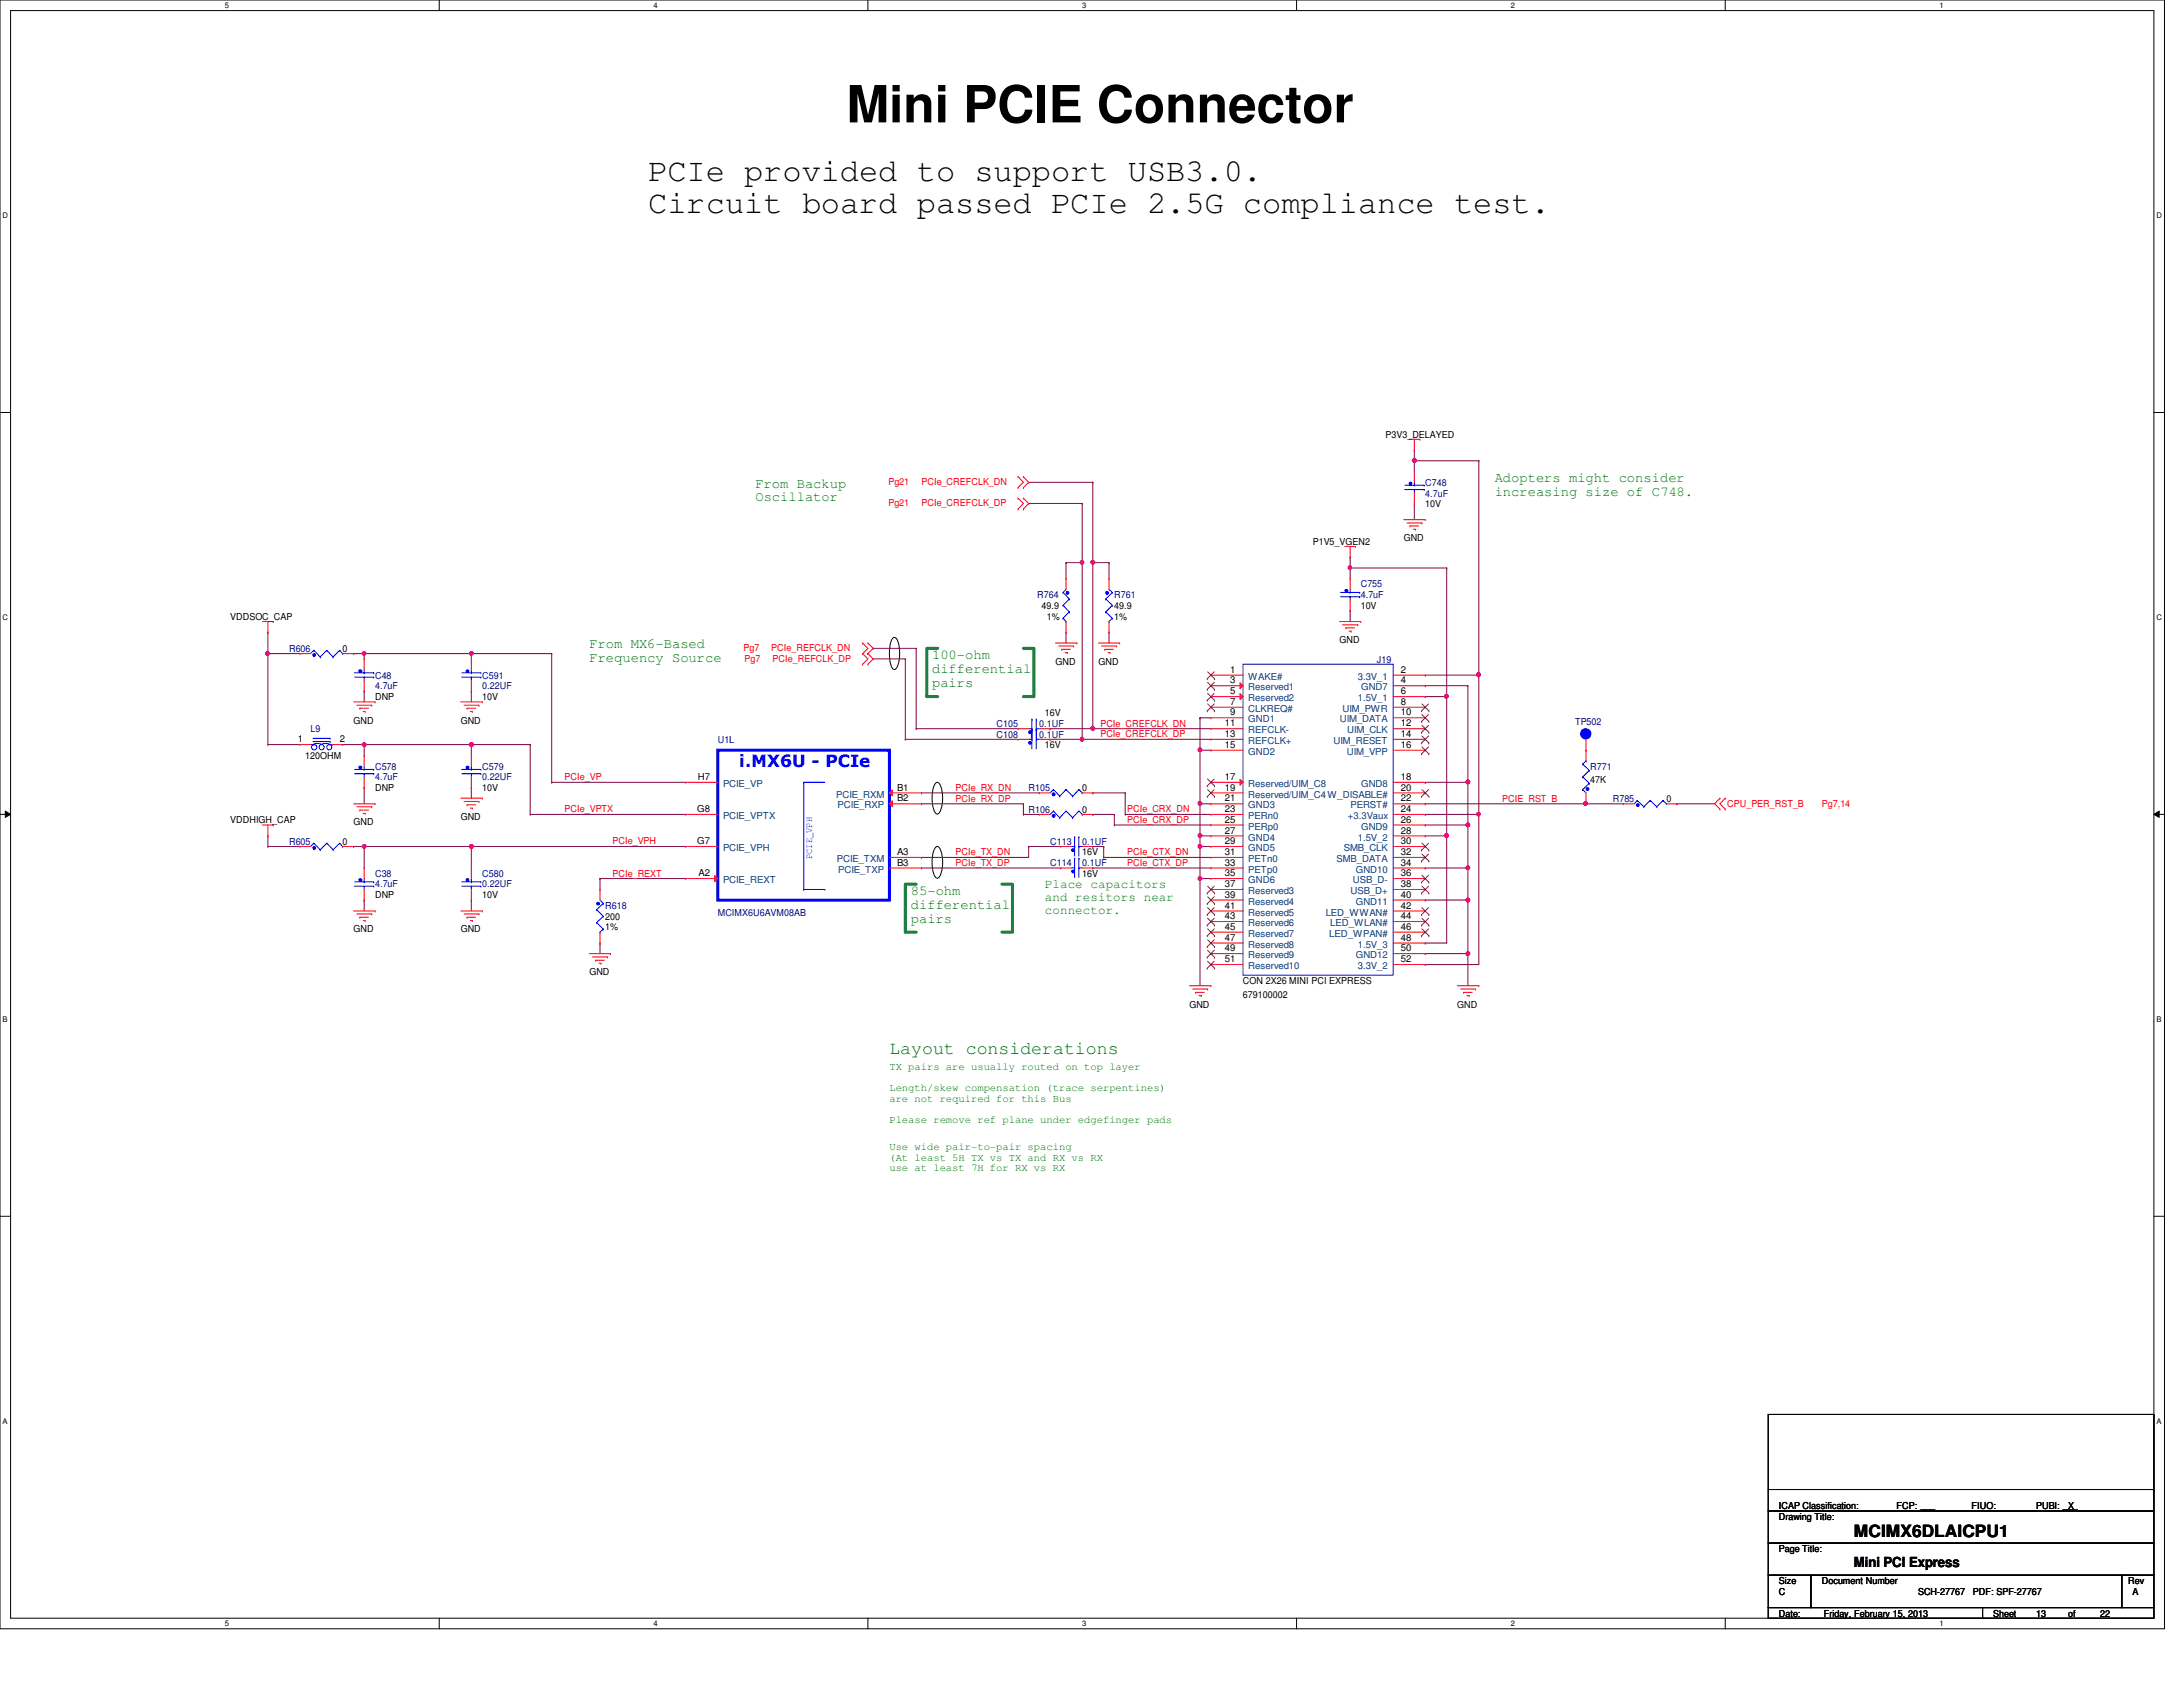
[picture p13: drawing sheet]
<svg xmlns="http://www.w3.org/2000/svg" width="279mm" height="216mm" viewBox="0 0 279 216" stroke-linecap="round" stroke-linejoin="round" font-family="sans-serif">
<defs><g id="words">
<text font-size="6.6" x="108.3" y="15.7">Mini PCIE Connector</text>
<g font-size="4.1">
<text x="83" y="23.2">PCIe provided to support USB3.0.</text>
<text x="83" y="27.3">Circuit board passed PCIe 2.5G compliance test.</text>
</g>
<text font-size="2.3" fill="#008000" x="113.8" y="134.9">Layout considerations</text>
<text font-size="2.2" fill="#00f" x="94.6" y="98.2">i.MX6U - PCIe</text>
<text font-size="2.2" x="237.3" y="196.8">MCIMX6DLAICPU1</text>
<g font-size="1.8" fill="#008000">
<text x="96.7" y="62.4">From Backup</text>
<text x="96.7" y="64.2">Oscillator</text>
<text x="191.3" y="61.7">Adopters might consider</text>
<text x="191.3" y="63.5">increasing size of C748.</text>
<text x="75.4" y="83">From MX6-Based</text>
<text x="75.4" y="84.8">Frequency Source</text>
<text x="119.3" y="84.4">100-ohm</text>
<text x="119.3" y="86.1">differential</text>
<text x="119.3" y="87.9">pairs</text>
<text x="116.6" y="114.6">85-ohm</text>
<text x="116.6" y="116.3">differential</text>
<text x="116.6" y="118.1">pairs</text>
</g>
<text font-size="1.8" x="237.3" y="200.5">Mini PCI Express</text>
<g font-size="1.6" fill="#008000">
<text x="133.7" y="113.7">Place capacitors</text>
<text x="133.7" y="115.3">and resitors near</text>
<text x="133.7" y="116.9">connector.</text>
</g>
<g font-size="1.4" fill="#008000">
<text x="113.8" y="136.9">TX pairs are usually routed on top layer</text>
<text x="113.8" y="139.7">Length/skew compensation (trace serpentines)</text>
<text x="113.8" y="141">are not required for this Bus</text>
<text x="113.8" y="143.8">Please remove ref plane under edgefinger pads</text>
<text x="113.8" y="147.2">Use wide pair-to-pair spacing</text>
<text x="113.8" y="148.5">(At least 5H TX vs TX and RX vs RX</text>
<text x="113.8" y="149.9">use at least 7H for RX vs RX</text>
</g>
<g font-size="1.2">
<text x="177.3" y="56">P3V3_DELAYED</text>
<text x="182.4" y="64.9">10V</text>
<text x="168" y="69.7">P1V5_VGEN2</text>
<text x="179.7" y="69.3">GND</text>
<text x="133.3" y="77.9">49.9</text>
<text x="142.6" y="77.9">49.9</text>
<text x="174.2" y="77.9">10V</text>
<text x="29.5" y="79.3">VDDSOC_CAP</text>
<text x="43.9" y="83.4">0</text>
<text x="134" y="79.3">1%</text>
<text x="142.6" y="79.3">1%</text>
<text x="171.4" y="82.3">GND</text>
<text x="48" y="89.6">DNP</text>
<text x="61.7" y="89.6">10V</text>
<text x="135.1" y="85">GND</text>
<text x="140.6" y="85">GND</text>
<text x="157.4" y="86.1">1</text>
<text x="157.4" y="87.5">3</text>
<text x="157.4" y="88.9">5</text>
<text x="179.3" y="86.1">2</text>
<text x="179.3" y="87.5">4</text>
<text x="179.3" y="88.9">6</text>
<text x="38.1" y="95">1</text>
<text x="43.5" y="95">2</text>
<text x="45.3" y="92.6">GND</text>
<text x="59" y="92.6">GND</text>
<text x="133.7" y="95.8">16V</text>
<text x="133.7" y="91.7">16V</text>
<text x="156.8" y="93">11</text>
<text x="156.8" y="94.3">13</text>
<text x="156.8" y="95.7">15</text>
<text x="157.4" y="90.2">7</text>
<text x="157.4" y="91.6">9</text>
<text x="179.3" y="90.2">8</text>
<text x="179.3" y="91.6">10</text>
<text x="179.3" y="93">12</text>
<text x="179.3" y="94.3">14</text>
<text x="179.3" y="95.7">16</text>
<text x="39.1" y="97.2">120OHM</text>
<text x="48" y="101.3">DNP</text>
<text x="61.7" y="101.3">10V</text>
<text x="89.3" y="99.8">H7</text>
<text x="114.8" y="101.2">B1</text>
<text x="138.5" y="101.3">0</text>
<text x="156.8" y="99.8">17</text>
<text x="156.8" y="101.2">19</text>
<text x="179.3" y="99.8">18</text>
<text x="179.3" y="101.2">20</text>
<text x="203.5" y="100.2">47K</text>
<text x="29.5" y="105.4">VDDHIGH_CAP</text>
<text x="45.3" y="105.6">GND</text>
<text x="59" y="104.9">GND</text>
<text x="89.2" y="103.9">G8</text>
<text x="114.8" y="102.6">B2</text>
<text x="138.5" y="104">0</text>
<text x="156.8" y="102.6">21</text>
<text x="156.8" y="103.9">23</text>
<text x="156.8" y="105.3">25</text>
<text x="156.8" y="106.7">27</text>
<text x="179.3" y="102.6">22</text>
<text x="179.3" y="103.9">24</text>
<text x="179.3" y="105.3">26</text>
<text x="179.3" y="106.7">28</text>
<text x="213.3" y="102.6">0</text>
<text x="43.9" y="108.1">0</text>
<text x="89.2" y="108">G7</text>
<text x="89.4" y="112.1">A2</text>
<text x="114.8" y="110.8">B3</text>
<text x="114.8" y="109.4">A3</text>
<text x="138.5" y="109.5">16V</text>
<text x="138.5" y="112.2">16V</text>
<text x="156.8" y="108">29</text>
<text x="156.8" y="109.4">31</text>
<text x="156.8" y="110.8">33</text>
<text x="156.8" y="112.1">35</text>
<text x="156.8" y="113.5">37</text>
<text x="179.3" y="108">30</text>
<text x="179.3" y="109.4">32</text>
<text x="179.3" y="110.8">34</text>
<text x="179.3" y="112.1">36</text>
<text x="179.3" y="113.5">38</text>
<text x="45.3" y="119.3">GND</text>
<text x="48" y="115">DNP</text>
<text x="59" y="119.3">GND</text>
<text x="61.7" y="115">10V</text>
<text x="77.5" y="117.7">200</text>
<text x="77.5" y="119.1">1%</text>
<text x="156.8" y="114.9">39</text>
<text x="156.8" y="116.3">41</text>
<text x="156.8" y="117.6">43</text>
<text x="156.8" y="119">45</text>
<text x="179.3" y="114.9">40</text>
<text x="179.3" y="116.3">42</text>
<text x="179.3" y="117.6">44</text>
<text x="179.3" y="119">46</text>
<text x="75.4" y="124.8">GND</text>
<text x="156.8" y="120.4">47</text>
<text x="156.8" y="121.8">49</text>
<text x="156.8" y="123.1">51</text>
<text x="159.1" y="125.9">CON 2X26 MINI PCI EXPRESS</text>
<text x="179.3" y="120.4">48</text>
<text x="179.3" y="121.8">50</text>
<text x="179.3" y="123.1">52</text>
<text x="152.2" y="128.9">GND</text>
<text x="159.1" y="127.7">679100002</text>
<text x="186.5" y="128.9">GND</text>
<text x="227.7" y="194.5">Drawing Title:</text>
<text x="227.7" y="193.2">ICAP Classification:</text>
<text x="242.7" y="193.2">FCP: ___</text>
<text x="252.3" y="193.2">FIUO:</text>
<text x="260.6" y="193.2">PUBI: ___</text>
<text x="264.7" y="193.2">X</text>
<text x="227.7" y="202.7">Size</text>
<text x="227.7" y="198.6">Page Title:</text>
<text x="233.2" y="202.7">Document Number</text>
<text x="272.4" y="202.7">Rev</text>
<text x="227.7" y="206.9">Date:</text>
<text x="227.7" y="204.1">C</text>
<text x="233.4" y="206.9">Friday, February 15, 2013</text>
<text x="245.5" y="204.1">SCH-27767</text>
<text x="252.5" y="204.1">PDF: SPF-27767</text>
<text x="255.1" y="206.9">Sheet</text>
<text x="260.6" y="206.9">13</text>
<text x="264.7" y="206.9">of</text>
<text x="268.8" y="206.9">22</text>
<text x="272.9" y="204.1">A</text>
</g>
<g font-size="1.2" fill="#f00">
<text x="113.7" y="64.8">Pg21</text>
<text x="113.7" y="62">Pg21</text>
<text x="117.9" y="64.8">PCIe_CREFCLK_DP</text>
<text x="117.9" y="62">PCIe_CREFCLK_DN</text>
<text x="95.2" y="83.3">Pg7</text>
<text x="98.7" y="83.3">PCIe_REFCLK_DN</text>
<text x="95.3" y="84.7">Pg7</text>
<text x="98.9" y="84.7">PCIe_REFCLK_DP</text>
<text x="140.8" y="94.4">PCIe_CREFCLK_DP</text>
<text x="140.8" y="93">PCIe_CREFCLK_DN</text>
<text x="72.3" y="99.9">PCIe_VP</text>
<text x="122.3" y="101.2">PCIe_RX_DN</text>
<text x="72.3" y="104">PCIe_VPTX</text>
<text x="122.3" y="102.6">PCIe_RX_DP</text>
<text x="144.3" y="104">PCIe_CRX_DN</text>
<text x="144.3" y="105.3">PCIe_CRX_DP</text>
<text x="192.3" y="102.6">PCIE_RST_B</text>
<text x="221.1" y="103.3">CPU_PER_RST_B</text>
<text x="233.2" y="103.3">Pg7,14</text>
<text x="78.4" y="112.2">PCIe_REXT</text>
<text x="78.4" y="108.1">PCIe_VPH</text>
<text x="122.3" y="109.5">PCIe_TX_DN</text>
<text x="122.3" y="110.8">PCIe_TX_DP</text>
<text x="144.3" y="109.5">PCIe_CTX_DN</text>
<text x="144.3" y="110.8">PCIe_CTX_DP</text>
</g>
<g font-size="1.2" fill="#000080">
<text x="182.4" y="62.1">C748</text>
<text x="182.4" y="63.5">4.7uF</text>
<text x="132.8" y="76.6">R764</text>
<text x="142.6" y="76.6">R761</text>
<text x="174.2" y="75.2">C755</text>
<text x="174.2" y="76.6">4.7uF</text>
<text x="37" y="83.4">R606</text>
<text x="48" y="86.9">C48</text>
<text x="48" y="88.2">4.7uF</text>
<text x="61.7" y="86.9">C591</text>
<text x="61.7" y="88.2">0.22UF</text>
<text x="176.2" y="84.8">J19</text>
<text x="39.8" y="93.7">L9</text>
<text x="91.9" y="95.1">U1L</text>
<text x="127.6" y="94.4">C108</text>
<text x="127.6" y="93">C105</text>
<text x="133" y="94.4">0.1UF</text>
<text x="133" y="93">0.1UF</text>
<text x="201.6" y="92.8">TP502</text>
<text x="48" y="98.5">C578</text>
<text x="48" y="99.9">4.7uF</text>
<text x="61.7" y="98.5">C579</text>
<text x="61.7" y="99.9">0.22UF</text>
<text x="131.7" y="101.3">R105</text>
<text x="203.5" y="98.5">R771</text>
<text x="131.7" y="104">R106</text>
<text x="206.4" y="102.6">R785</text>
<text x="37" y="108.1">R605</text>
<text x="48" y="112.2">C38</text>
<text x="48" y="113.6">4.7uF</text>
<text x="61.7" y="112.2">C580</text>
<text x="61.7" y="113.6">0.22UF</text>
<text x="134.4" y="108.1">C113</text>
<text x="134.4" y="110.9">C114</text>
<text x="138.5" y="108.1">0.1UF</text>
<text x="138.5" y="110.9">0.1UF</text>
<text x="77.5" y="116.3">R618</text>
<text x="91.9" y="117.2">MCIMX6U6AVM08AB</text>
</g>
<g font-size="1.2" fill="#004080">
<text x="159.8" y="87">WAKE#</text>
<text x="159.8" y="88.3">Reserved1</text>
<text x="159.8" y="89.7">Reserved2</text>
<text x="173.8" y="87">3.3V_1</text>
<text x="173.8" y="89.7">1.5V_1</text>
<text x="174.2" y="88.3">GND7</text>
<text x="159.8" y="91.1">CLKREQ#</text>
<text x="159.8" y="92.5">GND1</text>
<text x="159.8" y="93.9">REFCLK-</text>
<text x="159.8" y="95.2">REFCLK+</text>
<text x="170.7" y="95.2">UIM_RESET</text>
<text x="171.5" y="92.5">UIM_DATA</text>
<text x="171.8" y="91.1">UIM_PWR</text>
<text x="172.4" y="93.9">UIM_CLK</text>
<text x="92.5" y="100.7">PCIE_VP</text>
<text x="159.8" y="96.6">GND2</text>
<text x="159.8" y="100.7">Reserved/UIM_C8</text>
<text x="172.4" y="96.6">UIM_VPP</text>
<text x="174.2" y="100.7">GND8</text>
<text x="92.5" y="104.8">PCIE_VPTX</text>
<text x="107" y="102.1">PCIE_RXM</text>
<text x="107.2" y="103.5">PCIE_RXP</text>
<text x="159.8" y="102.1">Reserved/UIM_C4W_DISABLE#</text>
<text x="159.8" y="103.5">GND3</text>
<text x="159.8" y="104.8">PERn0</text>
<text x="159.8" y="106.2">PERp0</text>
<text x="159.8" y="107.6">GND4</text>
<text x="172.5" y="104.8">+3.3Vaux</text>
<text x="172.8" y="103.5">PERST#</text>
<text x="173.8" y="107.6">1.5V_2</text>
<text x="174.2" y="106.2">GND9</text>
<text x="92.5" y="108.9">PCIE_VPH</text>
<text x="92.5" y="113">PCIE_REXT</text>
<text x="107.1" y="110.3">PCIE_TXM</text>
<text x="107.3" y="111.7">PCIE_TXP</text>
<text x="159.8" y="108.9">GND5</text>
<text x="159.8" y="110.3">PETn0</text>
<text x="159.8" y="111.7">PETp0</text>
<text x="159.8" y="113">GND6</text>
<text x="171.1" y="110.3">SMB_DATA</text>
<text x="172" y="108.9">SMB_CLK</text>
<text x="173.1" y="113">USB_D-</text>
<text x="173.5" y="111.7">GND10</text>
<text x="159.8" y="114.4">Reserved3</text>
<text x="159.8" y="115.8">Reserved4</text>
<text x="159.8" y="117.2">Reserved5</text>
<text x="159.8" y="118.5">Reserved6</text>
<text x="159.8" y="119.9">Reserved7</text>
<text x="169.7" y="117.2">LED_WWAN#</text>
<text x="170.1" y="119.9">LED_WPAN#</text>
<text x="170.3" y="118.5">LED_WLAN#</text>
<text x="172.8" y="114.4">USB_D+</text>
<text x="173.5" y="115.8">GND11</text>
<text x="159.8" y="121.3">Reserved8</text>
<text x="159.8" y="122.6">Reserved9</text>
<text x="159.8" y="124">Reserved10</text>
<text x="173.5" y="122.6">GND12</text>
<text x="173.8" y="121.3">1.5V_3</text>
<text x="173.8" y="124">3.3V_2</text>
</g>
<text font-size="1.2" fill="#00f" x="103.9" y="110" transform="rotate(-90 103.9 110)">PCIE_VPH</text>
<g font-size="1">
<text x="28.8" y="1">5</text>
<text x="83.7" y="1">4</text>
<text x="138.5" y="1">3</text>
<text x="193.4" y="1">2</text>
<text x="248.2" y="1">1</text>
<text x=".3" y="27.9">D</text>
<text x="276" y="27.9">D</text>
<text x=".3" y="79.4">C</text>
<text x="276" y="79.4">C</text>
<text x=".3" y="130.8">B</text>
<text x="276" y="130.8">B</text>
<text x=".3" y="182.2">A</text>
<text x="276" y="182.2">A</text>
<text x="28.8" y="208.1">5</text>
<text x="83.7" y="208.1">4</text>
<text x="138.5" y="208.1">3</text>
<text x="193.4" y="208.1">2</text>
<text x="248.2" y="208.1">1</text>
</g>
</g></defs>
<path d="M0 0h277v208.4h-277zM1.4 1.4h274.3v205.7h-274.3z" fill="none" stroke="#000" stroke-width=".13"/>
<g fill="#fff">
<path d="M28.8 .1h.5v1.1h-.5z"/>
<path d="M28.8 207.2h.5v1.1h-.5z"/>
</g>
<path d="M56.2 0v1.4M56.2 207.1v1.3" fill="none" stroke="#000" stroke-width=".13"/>
<g fill="#fff">
<path d="M83.7 .1h.5v1.1h-.5z"/>
<path d="M83.7 207.2h.5v1.1h-.5z"/>
</g>
<path d="M111.1 0v1.4M111.1 207.1v1.3" fill="none" stroke="#000" stroke-width=".13"/>
<g fill="#fff">
<path d="M138.5 .1h.6v1.1h-.6z"/>
<path d="M138.5 207.2h.6v1.1h-.6z"/>
</g>
<path d="M165.9 0v1.4M165.9 207.1v1.3" fill="none" stroke="#000" stroke-width=".13"/>
<g fill="#fff">
<path d="M193.4 .1h.5v1.1h-.5z"/>
<path d="M193.4 207.2h.5v1.1h-.5z"/>
</g>
<path d="M220.8 0v1.4M220.8 207.1v1.3" fill="none" stroke="#000" stroke-width=".13"/>
<g fill="#fff">
<path d="M248.2 .1h.6v1.1h-.6z"/>
<path d="M248.2 207.2h.6v1.1h-.6z"/>
<path d="M.3 27.1h.8v1.1h-.8z"/>
<path d="M276 27.1h.7v1.1h-.7z"/>
<path d="M.3 78.5h.8v1.1h-.8z"/>
<path d="M276 78.5h.7v1.1h-.7z"/>
</g>
<path d="M0 52.8h1.4M275.7 52.8h1.3" fill="none" stroke="#000" stroke-width=".13"/>
<g fill="#fff">
<path d="M.3 129.9h.7v1.1h-.7z"/>
<path d="M276 129.9h.6v1.1h-.6z"/>
</g>
<path d="M0 104.2h1.4M.7 103.8l.7 .4-.7 .4zM275.7 104.2l.7-.4v.8zM275.7 104.2h1.3" fill="none" stroke="#000" stroke-width=".13"/>
<path d="M.7 103.8l.7 .4-.7 .4zM275.7 104.2l.7-.4v.8z" fill="#000"/>
<g fill="#fff">
<path d="M.3 181.4h.7v1.1h-.7z"/>
<path d="M276 181.4h.6v1.1h-.6z"/>
</g>
<path d="M114.3 81.7l.2-.1a1.41 1.41 0 0 1 .6 1.4 4.3 4.3 0 0 1-.4 2.6l-.2 .1a1.46 1.46 0 0 1-.6-1.4 4.5 4.5 0 0 1 .4-2.6zM119.8 108.4l.2-.1a1.5 1.5 0 0 1 .6 1.4 4.1 4.1 0 0 1-.4 2.6l-.2 .1a1.46 1.46 0 0 1-.7-1.4 4.1 4.1 0 0 1 .5-2.6zM119.8 100.2l.2-.1a1.5 1.5 0 0 1 .6 1.4 4.1 4.1 0 0 1-.4 2.6l-.2 .1a1.46 1.46 0 0 1-.7-1.4 4.1 4.1 0 0 1 .5-2.6zM0 155.7h1.4M275.7 155.7h1.3" fill="none" stroke="#000" stroke-width=".13"/>
<path d="M120 83h-1.4v6.2h1.4M131 83h1.3v6.2h-1.3M117.3 113.2h-1.4v6.1h1.4M128.2 113.2h1.4v6.1h-1.4" fill="none" stroke="#008000" stroke-width=".38"/>
<path d="M182.4 87.8h.1M182.4 87.8h5.5M187.9 87.8h.1M187.9 87.8v12.3M182.4 122h.1M182.4 122h5.5M187.9 122h.1M187.9 122v4.2" fill="none" stroke="#800040" stroke-width=".13"/>
<circle cx="187.9" cy="122" r=".26" fill="#f0f"/>
<circle cx="187.9" cy="122" r=".26" fill="none" stroke="#f0f" stroke-width=".13"/>
<path d="M182.4 115.2h.1M182.4 111.1h.1M182.4 111.1h5.5M187.9 111.1h.1M187.9 111.1v4.1h-5.5" fill="none" stroke="#800040" stroke-width=".13"/>
<circle cx="187.9" cy="111" r=".25" fill="#f0f"/>
<circle cx="187.9" cy="111" r=".25" fill="none" stroke="#f0f" stroke-width=".13"/>
<path d="M182.4 105.6h.1M182.4 105.6h5.5M187.9 105.6h.1M187.9 105.6v5.5" fill="none" stroke="#800040" stroke-width=".13"/>
<circle cx="187.9" cy="105.6" r=".26" fill="#f0f"/>
<circle cx="187.9" cy="105.6" r=".26" fill="none" stroke="#f0f" stroke-width=".13"/>
<path d="M182.4 100.1h.1M182.4 100.1h5.5M187.9 100.1h.1M187.9 100.1v5.5" fill="none" stroke="#800040" stroke-width=".13"/>
<circle cx="187.9" cy="100.1" r=".26" fill="#f0f"/>
<circle cx="187.9" cy="100.1" r=".26" fill="none" stroke="#f0f" stroke-width=".13"/>
<path d="M153.6 91.9h.1M153.6 96h.1M153.6 91.9h1.4M153.6 91.9v11M153.6 96h1.4" fill="none" stroke="#800040" stroke-width=".13"/>
<circle cx="153.6" cy="96" r=".26" fill="#f0f"/>
<circle cx="153.6" cy="96" r=".26" fill="none" stroke="#f0f" stroke-width=".13"/>
<path d="M153.6 102.9h.1M153.6 102.9h1.4M153.6 102.9v4.1" fill="none" stroke="#800040" stroke-width=".13"/>
<circle cx="153.6" cy="102.8" r=".26" fill="#f0f"/>
<circle cx="153.6" cy="102.8" r=".26" fill="none" stroke="#f0f" stroke-width=".13"/>
<path d="M153.6 107h.1M153.6 107h1.4M153.6 107v1.3" fill="none" stroke="#800040" stroke-width=".13"/>
<circle cx="153.6" cy="106.9" r=".26" fill="#f0f"/>
<circle cx="153.6" cy="106.9" r=".26" fill="none" stroke="#f0f" stroke-width=".13"/>
<path d="M153.6 108.3h.1M153.6 112.4h.1M153.6 108.3h1.4M153.6 112.4v13.8" fill="none" stroke="#800040" stroke-width=".13"/>
<circle cx="153.6" cy="112.4" r=".26" fill="#f0f"/>
<circle cx="153.6" cy="112.4" r=".26" fill="none" stroke="#f0f" stroke-width=".13"/>
<path d="M60.3 95.3h.1M60.3 95.3h7.6M153.6 112.4h.1M153.6 112.4h1.4" fill="none" stroke="#800040" stroke-width=".13"/>
<circle cx="60.3" cy="95.3" r=".26" fill="#f0f"/>
<circle cx="60.3" cy="95.3" r=".26" fill="none" stroke="#f0f" stroke-width=".13"/>
<g fill="none" stroke="#800040" stroke-width=".13">
<path d="M45.3 83.7h.1M45.3 83.7h1.3M46.6 95.3h.1M46.6 95.3h13.7M60.3 83.7h.1M60.3 83.7h10.3M67.9 95.3h.1M67.9 95.3v8.9M70.6 83.7h.1M70.6 83.7v16.4M111.8 83h.1M111.8 84.3h.1"/>
<path d="M111.8 83h5.5M111.8 84.3h4.1M115.9 84.3h.1M115.9 84.3v10.3M117.3 83h.1M117.3 83v10.3M67.9 104.2h.1M67.9 104.2h19.9M70.6 100.1h.1M70.6 100.1h17.2M76.8 112.4h.1M76.8 112.4v1.4"/>
<path d="M76.8 112.4h11M131 102.9h.1M131 102.9v1.3M131.7 108.3h.1M131.7 108.3h4.1M131.7 108.3v1.4M139.9 104.2h.1M139.9 108.3h.1M139.9 111.1h.1M139.9 104.2h2.7M139.9 108.3h1.4M139.9 111.1h15.1"/>
<path d="M141.3 109.7h.1M141.3 108.3h.1M141.3 109.7h13.7M141.3 108.3v1.4M142.6 104.2h.1M142.6 105.6h.1M142.6 104.2v1.4M142.6 105.6h12.4M144 101.5h.1M144 104.2h.1M144 104.2h11M144 101.5v2.7"/>
</g>
<circle cx="46.6" cy="95.3" r=".26" fill="#f0f"/>
<circle cx="46.6" cy="95.3" r=".26" fill="none" stroke="#f0f" stroke-width=".13"/>
<path d="M34.3 95.3h.1M34.3 83.7h.1M34.3 95.3h4.1M34.3 83.7v11.6" fill="none" stroke="#800040" stroke-width=".13"/>
<circle cx="34.2" cy="83.6" r=".25" fill="#f0f"/>
<circle cx="34.2" cy="83.6" r=".25" fill="none" stroke="#f0f" stroke-width=".13"/>
<path d="M34.3 83.7h.1M34.3 83.7h4.1M187.9 115.2h.1M187.9 115.2v6.8" fill="none" stroke="#800040" stroke-width=".13"/>
<circle cx="187.9" cy="115.2" r=".26" fill="#f0f"/>
<circle cx="187.9" cy="115.2" r=".26" fill="none" stroke="#f0f" stroke-width=".13"/>
<path d="M153.6 108.3h.1M153.6 108.3v4.1" fill="none" stroke="#800040" stroke-width=".13"/>
<circle cx="153.6" cy="108.3" r=".26" fill="#f0f"/>
<circle cx="153.6" cy="108.3" r=".26" fill="none" stroke="#f0f" stroke-width=".13"/>
<path d="M172.8 72.7h.1M172.8 72.7h12.4M34.3 80.9h.1M34.3 80.9v2.8M34.3 107h.1M34.3 108.3h.1M34.3 107v1.3M34.3 108.3h4.1" fill="none" stroke="#800040" stroke-width=".13"/>
<path d="M172.6 72.5l.2-.1 .2 .1-.1 .3-.1 .1-.2-.1z" fill-rule="evenodd" fill="#f0f"/>
<path d="M172.6 72.5l.2-.1 .2 .1-.1 .3-.1 .1-.2-.1z" fill="none" stroke="#f0f" stroke-width=".13"/>
<path d="M181 59h.1M181 59h8.3" fill="none" stroke="#800040" stroke-width=".13"/>
<circle cx="181" cy="58.9" r=".26" fill="#f0f"/>
<circle cx="181" cy="58.9" r=".26" fill="none" stroke="#f0f" stroke-width=".13"/>
<path d="M115.9 94.6h.1M115.9 94.6h14.4M117.3 93.3h.1M117.3 93.3h13M203 102.9h.1M203 102.9h4.8M214.6 102.9h.1M214.6 102.9h4.9" fill="none" stroke="#800040" stroke-width=".13"/>
<circle cx="202.9" cy="102.8" r=".26" fill="#f0f"/>
<circle cx="202.9" cy="102.8" r=".26" fill="none" stroke="#f0f" stroke-width=".13"/>
<path d="M117.9 109.7h.1M117.9 111.1h.1M117.9 102.9h.1M117.9 109.7h13.8M117.9 111.1h17.9M117.9 102.9h13.1M189.3 104.2h.1M189.3 104.2v19.2h-6.9M182.4 123.4h.1" fill="none" stroke="#800040" stroke-width=".13"/>
<circle cx="189.2" cy="104.2" r=".25" fill="#f0f"/>
<circle cx="189.2" cy="104.2" r=".25" fill="none" stroke="#f0f" stroke-width=".13"/>
<path d="M189.3 59h.1M189.3 59v45.2h-6.9M182.4 86.4h.1M182.4 86.4h6.9M189.3 86.4h.1M182.4 104.2h.1" fill="none" stroke="#800040" stroke-width=".13"/>
<circle cx="189.2" cy="86.4" r=".26" fill="#f0f"/>
<circle cx="189.2" cy="86.4" r=".26" fill="none" stroke="#f0f" stroke-width=".13"/>
<path d="M181 59h.1M181 59v1.3M185.2 107h.1M185.2 107v13.7h-2.8M182.4 120.7h.1" fill="none" stroke="#800040" stroke-width=".13"/>
<circle cx="185.1" cy="106.9" r=".26" fill="#f0f"/>
<circle cx="185.1" cy="106.9" r=".26" fill="none" stroke="#f0f" stroke-width=".13"/>
<path d="M185.2 72.7h.1M185.2 72.7v34.3h-2.8M182.4 89.2h.1M182.4 89.2h2.8M185.2 89.2h.1M182.4 107h.1" fill="none" stroke="#800040" stroke-width=".13"/>
<circle cx="185.1" cy="89.1" r=".26" fill="#f0f"/>
<circle cx="185.1" cy="89.1" r=".26" fill="none" stroke="#f0f" stroke-width=".13"/>
<path d="M172.8 72.7h.1M172.8 72.7v1.3M46.6 83.7h.1M46.6 83.7h13.7" fill="none" stroke="#800040" stroke-width=".13"/>
<circle cx="60.3" cy="83.6" r=".25" fill="#f0f"/>
<circle cx="60.3" cy="83.6" r=".25" fill="none" stroke="#f0f" stroke-width=".13"/>
<circle cx="46.6" cy="83.6" r=".25" fill="#f0f"/>
<circle cx="46.6" cy="83.6" r=".25" fill="none" stroke="#f0f" stroke-width=".13"/>
<path d="M60.3 108.3h.1M60.3 108.3h27.5" fill="none" stroke="#800040" stroke-width=".13"/>
<circle cx="60.3" cy="108.3" r=".26" fill="#f0f"/>
<circle cx="60.3" cy="108.3" r=".26" fill="none" stroke="#f0f" stroke-width=".13"/>
<path d="M138.5 94.6h.1M138.5 94.6h16.5" fill="none" stroke="#800040" stroke-width=".13"/>
<path d="M138.3 94.4h.2l.2 .1-.1 .3-.1 .1-.2-.1z" fill-rule="evenodd" fill="#f0f"/>
<path d="M138.3 94.4h.2l.2 .1-.1 .3-.1 .1-.2-.1z" fill="none" stroke="#f0f" stroke-width=".13"/>
<path d="M139.9 93.3h.1M139.9 93.3h15.1" fill="none" stroke="#800040" stroke-width=".13"/>
<circle cx="139.9" cy="93.2" r=".26" fill="#f0f"/>
<circle cx="139.9" cy="93.2" r=".26" fill="none" stroke="#f0f" stroke-width=".13"/>
<g fill="none" stroke="#800040" stroke-width=".13">
<path d="M181 57.6h.1M181 57.6v1.4M131.7 61.7h.1M131.7 61.7h8.2M139.9 72h.1M139.9 72v21.3M172.8 78.1h.1M172.8 71.3h.1M172.8 71.3v1.4M172.8 78.1v1.4M181 64.4h.1M181 64.4v2.1"/>
<path d="M43.9 95.3h.1M43.9 95.3h2.7M46.6 88.4h.1M46.6 95.3h.1M46.6 83.7h.1M46.6 83.7v.6M46.6 88.4v1.4M46.6 95.3v1.4M60.3 88.4h.1M60.3 95.3h.1M60.3 83.7h.1M60.3 83.7v.6"/>
<path d="M60.3 88.4v1.4M60.3 95.3v1.4M45.3 108.3h.1M45.3 108.3h1.3M46.6 100.8h.1M46.6 108.3h.1M46.6 115.2h.1M46.6 100.8v2.1M46.6 108.3v2.8M46.6 115.2v1.4M60.3 100.8h.1M60.3 108.3h.1"/>
<path d="M60.3 115.2h.1M60.3 100.8v1.4M60.3 108.3v2.8M60.3 115.2v1.4M182.4 102.9h.1M182.4 102.9h20.6M76.8 120.7h.1M76.8 120.7v1.3"/>
</g>
<circle cx="139.9" cy="72" r=".26" fill="#f0f"/>
<circle cx="139.9" cy="72" r=".26" fill="none" stroke="#f0f" stroke-width=".13"/>
<path d="M138.5 72h.1M138.5 72v22.6" fill="none" stroke="#800040" stroke-width=".13"/>
<path d="M138.3 71.8l.2-.1 .2 .1-.1 .3-.1 .1-.2-.1z" fill-rule="evenodd" fill="#f0f"/>
<path d="M138.3 71.8l.2-.1 .2 .1-.1 .3-.1 .1-.2-.1z" fill="none" stroke="#f0f" stroke-width=".13"/>
<g fill="none" stroke="#800040" stroke-width=".13">
<path d="M131.7 64.4h.1M131.7 64.4h6.8M136.4 72h.1M136.4 72v2M138.5 64.4h.1M138.5 64.4v7.6h-2.1M139.9 72h.1M139.9 61.7h.1M139.9 72h2M139.9 61.7v10.3M141.9 72h.1M141.9 72v2"/>
<path d="M134.4 94.6h.1M134.4 93.3h.1M134.4 94.6h4.1M134.4 93.3h5.5M136.4 80.9h.1M136.4 80.9v1.4M141.9 80.9h.1M141.9 80.9v1.4M46.6 108.3h.1M46.6 108.3h13.7"/>
</g>
<circle cx="46.6" cy="108.3" r=".26" fill="#f0f"/>
<circle cx="46.6" cy="108.3" r=".26" fill="none" stroke="#f0f" stroke-width=".13"/>
<path d="M117.9 101.5h.1M117.9 101.5h15.1M131 104.2h.1M131 104.2h2M139.9 101.5h.1M139.9 101.5h4.1" fill="none" stroke="#800040" stroke-width=".13"/>
<g fill="none" stroke="#f00" stroke-width=".13">
<path d="M180.3 56.2h1.4M181 57.6h.1M181 56.2v1.4M181.7 56.2h.1M33.6 79.5h1.4M34.3 79.5v1.4M35 79.5h.1M130.3 63.8h.1M130.3 65.2h.1M130.3 61h.1M130.3 62.4h.1M130.3 63.8l.7 .6-.7 .8"/>
<path d="M130.3 61l.7 .7-.7 .7M131 65.2h.1M131 63.8h.1M131 62.4h.1M131 61h.1M131 63.8l.7 .6-.7 .8M131 61l.7 .7-.7 .7M171.4 79.5h2.8M171.8 80h2M172.1 69.9h1.4M172.8 71.3h.1M172.8 69.9v1.4"/>
<path d="M173.5 69.9h.1M173.8 80h.1M174.2 79.5h.1M179.7 66.5h2.7M180.1 66.9h1.9M180.5 67.3h.1M180.5 67.3h1.1M180.9 67.7h.3M181.2 67.7h.1M182 66.9h.1M182.4 66.5h.1M34.3 80.9h.1"/>
<path d="M45.3 89.8h2.7M45.7 90.3h1.9M46.1 90.6h.1M46.1 90.6h1.1M46.5 91.1h.2M46.7 91.1h.1M47.6 90.3h.1M48 89.8h.1M59 89.8h2.7M59.4 90.3h1.9M59.8 90.6h.1M59.8 90.6h1.1"/>
<path d="M60.2 91.1h.3M60.5 91.1h.1M61.3 90.3h.1M61.7 89.8h.1M110.4 82.3h.1M110.4 83.7h.1M110.4 85h.1M110.4 82.3l.7 .7-.7 .7M110.4 83.7l.7 .6-.7 .7M111.1 83.7h.1M111.1 82.3h.1M111.1 85h.1"/>
<path d="M111.1 82.3l.7 .7-.7 .7M111.1 83.7l.7 .6-.7 .7M135.1 82.3h2.7M135.5 82.7h1.9M135.9 83.1h.1M135.9 83.1h1.1M136.3 83.5h.3M136.6 83.5h.1M137.4 82.7h.1M137.8 82.3h.1M140.6 82.3h2.7M141 82.7h1.9"/>
<path d="M141.4 83.1h.1M141.4 83.1h1.1M141.8 83.5h.3M142.1 83.5h.1M142.9 82.7h.1M143.3 82.3h.1M172.3 80.3h.1M172.3 80.3h1.1M172.7 80.8h.2M172.9 80.8h.1M33.6 105.6h1.4M34.3 107h.1"/>
<path d="M34.3 105.6v1.4M35 105.6h.1M45.3 102.9h2.7M45.3 116.6h2.7M45.7 103.3h1.9M45.7 117h1.9M46.1 103.7h.1M46.1 117.4h.1M46.1 103.7h1.1M46.1 117.4h1.1M46.5 104.1h.2M46.5 117.8h.2"/>
<path d="M46.7 104.1h.1M46.7 117.8h.1M47.6 103.3h.1M47.6 117h.1M48 102.9h.1M48 116.6h.1M59 102.2h2.7M59 116.6h2.7M59.4 102.6h1.9M59.4 117h1.9M59.8 103h.1M59.8 117.4h.1"/>
<path d="M59.8 103h1.1M59.8 117.4h1.1M60.2 103.4h.3M60.2 117.8h.3M60.5 103.4h.1M60.5 117.8h.1M61.3 102.6h.1M61.3 117h.1M61.7 102.2h.1M61.7 116.6h.1M220.1 102.2h.1M220.1 103.5h.1"/>
<path d="M220.1 102.2l-.6 .7 .6 .6M220.8 103.5h.1M220.8 102.2h.1M220.8 102.2l-.7 .7 .7 .6M75.4 122h2.7M75.8 122.5h2M76.2 122.9h.1M76.2 122.9h1.1M76.7 123.3h.2M76.9 123.3h.1M77.8 122.5h.1M78.1 122h.1"/>
<path d="M152.2 126.2h2.8M152.7 126.6h1.9M153 127h.1M153 127h1.1M153.5 127.4h.3M153.8 127.4h.1M154.6 126.6h.1M155 126.2h.1M186.5 126.2h2.8M186.9 126.6h1.9M187.3 127h.1M187.3 127h1.1"/>
<path d="M187.7 127.4h.3M188 127.4h.1M188.8 126.6h.1M189.3 126.2h.1"/>
</g>
<path d="M226.3 193.4h49.4v4.1h-49.4zM226.3 197.5h49.4v4.1h-49.4zM226.3 181h49.4v12.4h-49.4zM226.3 190.6h49.4M275.7 190.6h.1M226.3 201.6h5.5v4.1h-5.5zM226.3 205.7h27.4v1.4h-27.4zM231.8 201.6h39.8v4.1h-39.8zM253.7 205.7h22v1.4h-22zM271.6 201.6h4.1v4.1h-4.1z" fill="none" stroke="#000" stroke-width=".13"/>
<path d="M45.4 99h2.4M45.4 98.5h2.4M46.6 99h.1M46.6 99v.4M47.8 99h.1M47.8 98.5h.1" fill="none" stroke="#00f" stroke-width=".13"/>
<path d="M46 98.1h.3v.3h-.2h-.1z" fill-rule="evenodd" fill="#00f"/>
<path d="M46 98.1h.3v.3h-.2h-.1zM46.6 98.5h.1M46.6 98v.5M132.1 93.4h.1M132.1 93.4v2.4M132.6 93.4h.1M132.6 94.6h.1M132.6 93.4v2.4M132.6 94.6h.4" fill="none" stroke="#00f" stroke-width=".13"/>
<path d="M46.6 96.7h.1M46.6 96.7v1.3M46.6 99.4v1.4M46.6 100.8h.1" fill="none" stroke="#f00" stroke-width=".13"/>
<path d="M131.7 94.9h.3v.3h-.3z" fill-rule="evenodd" fill="#00f"/>
<g fill="none" stroke="#00f" stroke-width=".13">
<path d="M131.7 94.6h.4M131.7 94.9h.3v.3h-.3zM132.1 94.6h.1M134.8 101h.1M134.8 101l-.4 .5M134.8 101l.8 .9M135.6 101.9h.1M136.4 101h.1M136.4 101l-.8 .9M136.4 101l.9 .9M137.3 101.9h.1M138.1 101h.1"/>
<path d="M138.1 101l-.8 .9M138.1 101l.4 .5M138.5 101.5h.1"/>
</g>
<path d="M130.3 94.6h.1M130.3 94.6h1.4M133 94.6h1.4M134.4 94.6h.1" fill="none" stroke="#f00" stroke-width=".13"/>
<path d="M134.7 101.5h.3v.3l-.2 .1-.1-.1z" fill-rule="evenodd" fill="#00f"/>
<g fill="none" stroke="#00f" stroke-width=".13">
<path d="M40.2 107.9h.1M40.2 107.9l-.4 .4M40.2 107.9l.8 .9M41 108.8h.1M41.8 107.9h.1M41.8 107.9l-.8 .9M41.8 107.9l.8 .9M42.6 108.8h.1M43.5 107.9h.1M43.5 107.9l-.9 .9M43.5 107.9l.4 .4M43.9 108.3h.1"/>
<path d="M134.7 101.5h.3v.3l-.2 .1-.1-.1z"/>
</g>
<path d="M133 101.5h.1M133 101.5h1.4M138.5 101.5h1.4M139.9 101.5h.1" fill="none" stroke="#f00" stroke-width=".13"/>
<path d="M40.1 108.4h.2v.2l-.1 .1-.1-.1z" fill-rule="evenodd" fill="#00f"/>
<g fill="none" stroke="#00f" stroke-width=".13">
<path d="M40.1 108.4h.2v.2l-.1 .1-.1-.1zM76.4 116.4h.1M76.4 118.1h.1M76.4 116.4l.8 .9M76.4 118.1l.8 .8M76.8 119.3h.1M76.8 115.2l.4 .4M77.2 115.6h.1M77.2 117.3h.1M77.2 118.9h.1M77.2 115.6l-.8 .8M77.2 117.3l-.8 .8"/>
<path d="M77.2 118.9l-.4 .4"/>
</g>
<path d="M38.4 108.3h.1M38.4 108.3h1.4M43.9 108.3h1.4M45.3 108.3h.1" fill="none" stroke="#f00" stroke-width=".13"/>
<path d="M76.4 115.5h.3v.3h-.3z" fill-rule="evenodd" fill="#00f"/>
<path d="M132.1 92h.1M132.1 92v2.5M132.6 92h.1M132.6 93.3h.1M132.6 92v2.5M132.6 93.3h.4M76.4 115.5h.3v.3h-.3z" fill="none" stroke="#00f" stroke-width=".13"/>
<path d="M76.8 113.8h.1M76.8 113.8v1.4M76.8 119.3v1.4M76.8 120.7h.1" fill="none" stroke="#f00" stroke-width=".13"/>
<path d="M131.7 93.6h.3v.2l-.2 .1-.1-.1z" fill-rule="evenodd" fill="#00f"/>
<g fill="none" stroke="#00f" stroke-width=".13">
<path d="M141.5 76.7h.1M141.5 78.3h.1M141.5 76.7l.9 .8M141.5 78.3l.9 .8M141.9 79.5h.1M141.9 75.4l.5 .4M142.4 75.8h.1M142.4 77.5h.1M142.4 79.1h.1M142.4 75.8l-.9 .9M142.4 77.5l-.9 .8M142.4 79.1l-.5 .4"/>
<path d="M131.7 93.3h.4M131.7 93.6h.3v.2l-.2 .1-.1-.1zM132.1 93.3h.1"/>
</g>
<path d="M130.3 93.3h.1M130.3 93.3h1.4M133 93.3h1.4M134.4 93.3h.1" fill="none" stroke="#f00" stroke-width=".13"/>
<path d="M141.6 75.7h.2v.3l-.1 .1-.1-.1z" fill-rule="evenodd" fill="#00f"/>
<path d="M141.6 75.7h.2v.3l-.1 .1-.1-.1zM45.4 113.4h2.4M45.4 112.9h2.4M46.6 113.4h.1M46.6 113.4v.4M47.8 113.4h.1M47.8 112.9h.1" fill="none" stroke="#00f" stroke-width=".13"/>
<path d="M141.9 74h.1M141.9 74v1.4M141.9 79.5v1.4M141.9 80.9h.1" fill="none" stroke="#f00" stroke-width=".13"/>
<path d="M46 112.5h.3v.2l-.2 .1-.1-.1z" fill-rule="evenodd" fill="#00f"/>
<g fill="none" stroke="#00f" stroke-width=".13">
<path d="M39.8 95.3h.4M40 94.9h2.2M40 94.5h2.2M40.1 95.2h.7h.3M40.2 95.3h.1M41.2 95.2h.7h.3M42.1 95.3h.4M42.2 94.9h.1M42.2 94.5h.1M42.5 95.3h.1M46 112.5h.3v.2l-.2 .1-.1-.1zM46.6 112.9h.1"/>
<path d="M46.6 112.4v.5M134.8 103.8h.1M134.8 103.8l-.4 .4M134.8 103.8l.8 .8M135.6 104.6h.1M136.4 103.8h.1M136.4 103.8l-.8 .8M136.4 103.8l.9 .8M137.3 104.6h.1M138.1 103.8h.1M138.1 103.8l-.8 .8M138.1 103.8l.4 .4"/>
<path d="M138.5 104.2h.1"/>
<circle cx="40.2" cy="95.6" r=".34"/>
<circle cx="41.2" cy="95.6" r=".33"/>
<circle cx="42.1" cy="95.6" r=".33"/>
</g>
<path d="M38.4 95.3h.1M38.4 95.3h1.4M42.5 95.3h1.4M43.9 95.3h.1M46.6 111.1h.1M46.6 115.2h.1M46.6 111.1v1.3M46.6 113.8v1.4" fill="none" stroke="#f00" stroke-width=".13"/>
<path d="M134.7 104.3h.3v.2l-.2 .1-.1-.1z" fill-rule="evenodd" fill="#00f"/>
<path d="M45.4 86.7h2.4M45.4 86.1h2.4M46.6 86.7h.1M46.6 86.7v.4M47.8 86.7h.1M47.8 86.1h.1M134.7 104.3h.3v.2l-.2 .1-.1-.1z" fill="none" stroke="#00f" stroke-width=".13"/>
<path d="M133 104.2h.1M133 104.2h1.4M138.5 104.2h1.4M139.9 104.2h.1" fill="none" stroke="#f00" stroke-width=".13"/>
<path d="M46 85.8h.3v.2h-.3z" fill-rule="evenodd" fill="#00f"/>
<path d="M46 85.8h.3v.2h-.3zM46.6 86.1h.1M46.6 85.7v.4M102.9 100.1h.1M102.9 113.8h.1M102.9 100.1h2.7M102.9 100.1v13.7M102.9 113.8h2.7M105.6 113.8h.1" fill="none" stroke="#00f" stroke-width=".13"/>
<path d="M46.6 84.3h.1M46.6 88.4h.1M46.6 84.3v1.4M46.6 87.1v1.3" fill="none" stroke="#f00" stroke-width=".13"/>
<path d="M91.9 96h21.9v19.2h-21.9z" fill="none" stroke="#00f" stroke-width=".38"/>
<path d="M113.8 101.5l.4-.4v.8z" fill="#f00"/>
<path d="M113.8 101.5l.4-.4v.8zM113.8 101.5h4.1M113.8 111.1h4.1M117.9 101.5h.1M117.9 111.1h.1" fill="none" stroke="#f00" stroke-width=".13"/>
<path d="M113.8 102.9l.4-.4v.8z" fill="#f00"/>
<path d="M87.8 100.1h.1M87.8 108.3h.1M87.8 100.1h4.1M87.8 108.3h4.1M113.8 102.9l.4-.4v.8zM113.8 102.9h4.1M113.8 109.7h4.1M117.9 102.9h.1M117.9 109.7h.1" fill="none" stroke="#f00" stroke-width=".13"/>
<path d="M91.5 112.1l.4 .3-.4 .4z" fill="#f00"/>
<path d="M155 86.4h.1M155 86.4h4.1M87.8 112.4h.1M87.8 104.2h.1M87.8 112.4h4.1M87.8 104.2h4.1M91.5 112.1l.4 .3-.4 .4z" fill="none" stroke="#f00" stroke-width=".13"/>
<path d="M159.1 85h19.2v39.8h-19.2z" fill="none" stroke="#00f" stroke-width=".13"/>
<path d="M154.5 86.9h.1M154.6 86l.8 .9M155.4 86l-.9 .9M155.4 86.9h.1" fill="none" stroke="#804000" stroke-width=".13"/>
<path d="M158.7 87.4l.4 .4-.4 .3z" fill="#f00"/>
<path d="M155 87.8h.1M155 87.8h4.1M158.7 87.4l.4 .4-.4 .3z" fill="none" stroke="#f00" stroke-width=".13"/>
<path d="M154.5 88.2h.1M154.6 87.3l.8 .9M155.4 87.3l-.9 .9M155.4 88.2h.1" fill="none" stroke="#804000" stroke-width=".13"/>
<path d="M158.7 88.8l.4 .4-.4 .3z" fill="#f00"/>
<g fill="none" stroke="#f00" stroke-width=".13">
<path d="M155 89.2h.1M155 90.5h.1M155 91.9h.1M155 93.3h.1M155 94.6h.1M155 96h.1M155 89.2h4.1M155 90.5h4.1M155 91.9h4.1M155 93.3h4.1M155 94.6h4.1M155 96h4.1"/>
<path d="M158.7 88.8l.4 .4-.4 .3z"/>
</g>
<path d="M154.5 89.6h.1M154.5 91h.1M154.6 88.7l.8 .9M154.6 90.1l.8 .9M155.4 88.7l-.9 .9M155.4 90.1l-.9 .9M155.4 89.6h.1M155.4 91h.1" fill="none" stroke="#804000" stroke-width=".13"/>
<path d="M158.7 99.7l.4 .4-.4 .4z" fill="#f00"/>
<g fill="none" stroke="#f00" stroke-width=".13">
<path d="M158.7 99.7l.4 .4-.4 .4zM178.3 86.4h4.1M178.3 87.8h4.1M178.3 89.2h4.1M178.3 90.5h4.1M178.3 91.9h4.1M178.3 93.3h4.1M178.3 94.6h4.1M178.3 96h4.1M182.4 86.4h.1M182.4 87.8h.1M182.4 89.2h.1"/>
<path d="M182.4 90.5h.1M182.4 91.9h.1M182.4 93.3h.1M182.4 94.6h.1M182.4 96h.1M155 100.1h.1M155 101.5h.1M155 102.9h.1M155 104.2h.1M155 105.6h.1M155 107h.1M155 108.3h.1"/>
<path d="M155 109.7h.1M155 111.1h.1M155 112.4h.1M155 113.8h.1M155 115.2h.1M155 116.6h.1M155 117.9h.1M155 119.3h.1M155 100.1h4.1M155 101.5h4.1M155 102.9h4.1M155 104.2h4.1"/>
<path d="M155 105.6h4.1M155 107h4.1M155 108.3h4.1M155 109.7h4.1M155 111.1h4.1M155 112.4h4.1M155 113.8h4.1M155 115.2h4.1M155 116.6h4.1M155 117.9h4.1M155 119.3h4.1M178.3 100.1h4.1"/>
<path d="M178.3 101.5h4.1M178.3 102.9h4.1M178.3 104.2h4.1M178.3 105.6h4.1M178.3 107h4.1M178.3 108.3h4.1M178.3 109.7h4.1M178.3 111.1h4.1M178.3 112.4h4.1M178.3 113.8h4.1M178.3 115.2h4.1M178.3 116.6h4.1"/>
<path d="M178.3 117.9h4.1M178.3 119.3h4.1M182.4 100.1h.1M182.4 101.5h.1M182.4 102.9h.1M182.4 104.2h.1M182.4 105.6h.1M182.4 107h.1M182.4 108.3h.1M182.4 109.7h.1M182.4 111.1h.1M182.4 112.4h.1"/>
<path d="M182.4 113.8h.1M182.4 115.2h.1M182.4 116.6h.1M182.4 117.9h.1M182.4 119.3h.1M155 120.7h.1M155 122h.1M155 123.4h.1M155 120.7h4.1M155 122h4.1M155 123.4h4.1M178.3 120.7h4.1"/>
<path d="M178.3 122h4.1M178.3 123.4h4.1M182.4 120.7h.1M182.4 122h.1M182.4 123.4h.1"/>
</g>
<g fill="none" stroke="#804000" stroke-width=".13">
<path d="M154.6 99.7l.8 .9M155.4 99.7l-.9 .9M181.9 91h.1M181.9 92.3h.1M181.9 93.7h.1M181.9 95.1h.1M181.9 96.5h.1M182 90.1l.9 .9M182 91.4l.9 .9M182 92.8l.9 .9M182 94.2l.9 .9M182 95.6l.9 .9"/>
<path d="M182.8 94.2l-.9 .9M182.8 95.6l-.9 .9M182.8 90.1l-.9 .9M182.8 91.4l-.9 .9M182.8 92.8l-.9 .9M182.9 91h.1M182.9 92.3h.1M182.9 93.7h.1M182.9 95.1h.1M182.9 96.5h.1M154.5 100.6h.1M154.5 101.9h.1"/>
<path d="M154.5 114.3h.1M154.5 115.7h.1M154.5 117.1h.1M154.5 118.4h.1M154.5 119.8h.1M154.6 101l.8 .9M154.6 113.4l.8 .9M154.6 114.8l.8 .9M154.6 116.2l.8 .9M154.6 117.5l.8 .9M154.6 118.9l.8 .9M155.4 101l-.9 .9"/>
<path d="M155.4 113.4l-.9 .9M155.4 114.8l-.9 .9M155.4 116.2l-.9 .9M155.4 117.5l-.9 .9M155.4 118.9l-.9 .9M155.4 100.6h.1M155.4 101.9h.1M155.4 114.3h.1M155.4 115.7h.1M155.4 117.1h.1M155.4 118.4h.1M155.4 119.8h.1"/>
<path d="M181.9 101.9h.1M181.9 108.8h.1M181.9 110.2h.1M181.9 112.9h.1M181.9 114.3h.1M181.9 117.1h.1M181.9 118.4h.1M181.9 119.8h.1M182 101l.9 .9M182 107.9l.9 .9M182 109.3l.9 .9M182 112l.9 .9"/>
<path d="M182 113.4l.9 .9M182 116.2l.9 .9M182 117.5l.9 .9M182 118.9l.9 .9M182.8 101l-.9 .9M182.8 107.9l-.9 .9M182.8 109.3l-.9 .9M182.8 112l-.9 .9M182.8 113.4l-.9 .9M182.8 116.2l-.9 .9M182.8 117.5l-.9 .9M182.8 118.9l-.9 .9"/>
<path d="M182.9 101.9h.1M182.9 108.8h.1M182.9 110.2h.1M182.9 112.9h.1M182.9 114.3h.1M182.9 117.1h.1M182.9 118.4h.1M182.9 119.8h.1M154.5 121.2h.1M154.5 122.5h.1M154.5 123.9h.1M154.6 120.3l.8 .9"/>
<path d="M154.6 121.6l.8 .9M154.6 123l.8 .9M155.4 120.3l-.9 .9M155.4 121.6l-.9 .9M155.4 123l-.9 .9M155.4 121.2h.1M155.4 122.5h.1M155.4 123.9h.1"/>
</g>
<path d="M59.1 86.7h2.5M59.1 86.1h2.5M60.3 86.7h.1M60.3 86.7v.4M61.6 86.7h.1M61.6 86.1h.1" fill="none" stroke="#00f" stroke-width=".13"/>
<path d="M59.7 85.8h.3v.2h-.3z" fill-rule="evenodd" fill="#00f"/>
<path d="M171.6 76.4h2.4M171.6 75.8h2.4M172.8 76.4h.1M172.8 76.4v.4M174 76.4h.1M174 75.8h.1M59.7 85.8h.3v.2h-.3zM60.3 86.1h.1M60.3 85.7v.4" fill="none" stroke="#00f" stroke-width=".13"/>
<path d="M60.3 84.3h.1M60.3 88.4h.1M60.3 84.3v1.4M60.3 87.1v1.3" fill="none" stroke="#f00" stroke-width=".13"/>
<path d="M172.2 75.5h.3v.2h-.3z" fill-rule="evenodd" fill="#00f"/>
<path d="M172.2 75.5h.3v.2h-.3zM172.8 75.8h.1M172.8 75.4v.4M137.5 107.1h.1M137.5 107.1v2.5M138.1 107.1h.1M138.1 108.3h.1M138.1 107.1v2.5M138.1 108.3h.4" fill="none" stroke="#00f" stroke-width=".13"/>
<path d="M172.8 74h.1M172.8 78.1h.1M172.8 74v1.4M172.8 76.8v1.3" fill="none" stroke="#f00" stroke-width=".13"/>
<path d="M137.2 108.7h.2v.2h-.2z" fill-rule="evenodd" fill="#00f"/>
<path d="M59.1 99h2.5M59.1 98.5h2.5M60.3 99h.1M60.3 99v.4M61.6 99h.1M61.6 98.5h.1M137.2 108.3h.3M137.2 108.7h.2v.2h-.2zM137.5 108.3h.1" fill="none" stroke="#00f" stroke-width=".13"/>
<path d="M135.8 108.3h.1M135.8 108.3h1.4M138.5 108.3h1.4M139.9 108.3h.1" fill="none" stroke="#f00" stroke-width=".13"/>
<path d="M59.7 98.1h.3v.3h-.2h-.1z" fill-rule="evenodd" fill="#00f"/>
<path d="M59.7 98.1h.3v.3h-.2h-.1zM60.3 98.5h.1M60.3 98v.5M59.1 113.4h2.5M59.1 112.9h2.5M60.3 113.4h.1M60.3 113.4v.4M61.6 113.4h.1M61.6 112.9h.1" fill="none" stroke="#00f" stroke-width=".13"/>
<path d="M60.3 96.7h.1M60.3 96.7v1.3M60.3 99.4v1.4M60.3 100.8h.1" fill="none" stroke="#f00" stroke-width=".13"/>
<path d="M59.7 112.5h.3v.2l-.2 .1-.1-.1z" fill-rule="evenodd" fill="#00f"/>
<path d="M59.7 112.5h.3v.2l-.2 .1-.1-.1zM60.3 112.9h.1M60.3 112.4v.5M137.5 109.9h.1M137.5 109.9v2.4M138.1 109.9h.1M138.1 111.1h.1M138.1 109.9v2.4M138.1 111.1h.4" fill="none" stroke="#00f" stroke-width=".13"/>
<path d="M60.3 111.1h.1M60.3 115.2h.1M60.3 111.1v1.3M60.3 113.8v1.4" fill="none" stroke="#f00" stroke-width=".13"/>
<path d="M137.2 111.4h.2v.2l-.1 .1-.1-.1z" fill-rule="evenodd" fill="#00f"/>
<g fill="none" stroke="#00f" stroke-width=".13">
<path d="M202.6 99.4h.1M202.6 97.8h.1M202.6 99.4l.8 .8M202.6 97.8l.8 .8M203 97.4h.1M203 97.4l-.4 .4M203.4 98.6h.1M203.4 98.6l-.8 .8M137.2 111.1h.3M137.2 111.4h.2v.2l-.1 .1-.1-.1zM137.5 111.1h.1M202.6 101h.1"/>
<path d="M202.6 101l.4 .5M203.4 100.2h.1M203.4 100.2l-.8 .8"/>
</g>
<path d="M135.8 111.1h.1M135.8 111.1h1.4M138.5 111.1h1.4M139.9 111.1h.1" fill="none" stroke="#f00" stroke-width=".13"/>
<path d="M203 100.8h.3v.3l-.1 .1-.2-.1z" fill-rule="evenodd" fill="#00f"/>
<path d="M179.8 62.7h2.5M179.8 62.1h2.5M181 62.7h.1M181 62.7v.4M182.3 62.7h.1M182.3 62.1h.1M203 100.8h.3v.3l-.1 .1-.2-.1z" fill="none" stroke="#00f" stroke-width=".13"/>
<path d="M203 96h.1M203 96v1.4M203 102.9h.1M203 101.5v1.4" fill="none" stroke="#f00" stroke-width=".13"/>
<path d="M180.4 61.8h.3v.2h-.3z" fill-rule="evenodd" fill="#00f"/>
<g fill="none" stroke="#00f" stroke-width=".13">
<path d="M136.1 75.8h.1M136.1 77.5h.1M136.1 79.1h.1M136.1 75.8l.8 .9M136.1 77.5l.8 .8M136.1 79.1l.3 .4M136.4 79.5h.1M136.4 75.4l-.3 .4M136.9 76.7h.1M136.9 78.3h.1M136.9 76.7l-.8 .8M136.9 78.3l-.8 .8"/>
<path d="M180.4 61.8h.3v.2h-.3zM181 62.1h.1M181 61.7v.4"/>
</g>
<path d="M181 60.3h.1M181 64.4h.1M181 60.3v1.4M181 63.1v1.3" fill="none" stroke="#f00" stroke-width=".13"/>
<path d="M136.5 75.7h.3v.3l-.2 .1-.1-.1z" fill-rule="evenodd" fill="#00f"/>
<g fill="none" stroke="#00f" stroke-width=".13">
<path d="M136.5 75.7h.3v.3l-.2 .1-.1-.1zM209.5 102.4h.1M209.5 102.4l-.3 .5M209.5 102.4l.9 .9M210.4 103.3h.1M211.2 102.4h.1M211.2 102.4l-.8 .9M211.2 102.4l.8 .9M212 103.3h.1M212.9 102.4h.1M212.9 102.4l-.9 .9M212.9 102.4l.4 .5"/>
<path d="M213.3 102.9h.1"/>
</g>
<path d="M136.4 74h.1M136.4 74v1.4M136.4 79.5v1.4M136.4 80.9h.1" fill="none" stroke="#f00" stroke-width=".13"/>
<path d="M209.5 102.9h.2v.3h-.2z" fill-rule="evenodd" fill="#00f"/>
<g fill="none" stroke="#00f" stroke-width=".13">
<path d="M40.2 83.2h.1M40.2 83.2l-.4 .5M40.2 83.2l.8 .9M41 84.1h.1M41.8 83.2h.1M41.8 83.2l-.8 .9M41.8 83.2l.8 .9M42.6 84.1h.1M43.5 83.2h.1M43.5 83.2l-.9 .9M43.5 83.2l.4 .5M43.9 83.7h.1"/>
<path d="M209.5 102.9h.2v.3h-.2z"/>
</g>
<path d="M207.8 102.9h.1M207.8 102.9h1.4M213.3 102.9h1.3M214.6 102.9h.1" fill="none" stroke="#f00" stroke-width=".13"/>
<path d="M40.1 83.7h.2v.3h-.1h-.1z" fill-rule="evenodd" fill="#00f"/>
<path d="M40.1 83.7h.2v.3h-.1h-.1z" fill="none" stroke="#00f" stroke-width=".13"/>
<path d="M38.4 83.7h.1M38.4 83.7h1.4M43.9 83.7h1.4M45.3 83.7h.1" fill="none" stroke="#f00" stroke-width=".13"/>
<circle cx="203" cy="93.9" r=".66" fill="#00f"/>
<circle cx="203" cy="93.9" r=".66" fill="none" stroke="#00f" stroke-width=".13"/>
<path d="M203 96h.1M203 94.6v1.4" fill="none" stroke="#f00" stroke-width=".13"/>
<circle cx="187.9" cy="122" r=".26" fill="#f0f"/>
<circle cx="187.9" cy="122" r=".26" fill="none" stroke="#f0f" stroke-width=".13"/>
<circle cx="187.9" cy="111" r=".25" fill="#f0f"/>
<circle cx="187.9" cy="111" r=".25" fill="none" stroke="#f0f" stroke-width=".13"/>
<circle cx="187.9" cy="105.6" r=".26" fill="#f0f"/>
<circle cx="187.9" cy="105.6" r=".26" fill="none" stroke="#f0f" stroke-width=".13"/>
<circle cx="187.9" cy="100.1" r=".26" fill="#f0f"/>
<circle cx="187.9" cy="100.1" r=".26" fill="none" stroke="#f0f" stroke-width=".13"/>
<circle cx="153.6" cy="96" r=".26" fill="#f0f"/>
<circle cx="153.6" cy="96" r=".26" fill="none" stroke="#f0f" stroke-width=".13"/>
<circle cx="153.6" cy="102.8" r=".26" fill="#f0f"/>
<circle cx="153.6" cy="102.8" r=".26" fill="none" stroke="#f0f" stroke-width=".13"/>
<circle cx="153.6" cy="106.9" r=".26" fill="#f0f"/>
<circle cx="153.6" cy="106.9" r=".26" fill="none" stroke="#f0f" stroke-width=".13"/>
<circle cx="153.6" cy="112.4" r=".26" fill="#f0f"/>
<circle cx="153.6" cy="112.4" r=".26" fill="none" stroke="#f0f" stroke-width=".13"/>
<circle cx="60.3" cy="95.3" r=".26" fill="#f0f"/>
<circle cx="60.3" cy="95.3" r=".26" fill="none" stroke="#f0f" stroke-width=".13"/>
<circle cx="46.6" cy="95.3" r=".26" fill="#f0f"/>
<circle cx="46.6" cy="95.3" r=".26" fill="none" stroke="#f0f" stroke-width=".13"/>
<circle cx="34.2" cy="83.6" r=".25" fill="#f0f"/>
<circle cx="34.2" cy="83.6" r=".25" fill="none" stroke="#f0f" stroke-width=".13"/>
<circle cx="187.9" cy="115.2" r=".26" fill="#f0f"/>
<circle cx="187.9" cy="115.2" r=".26" fill="none" stroke="#f0f" stroke-width=".13"/>
<circle cx="153.6" cy="108.3" r=".26" fill="#f0f"/>
<circle cx="153.6" cy="108.3" r=".26" fill="none" stroke="#f0f" stroke-width=".13"/>
<path d="M172.6 72.5l.2-.1 .2 .1-.1 .3-.1 .1-.2-.1z" fill-rule="evenodd" fill="#f0f"/>
<path d="M172.6 72.5l.2-.1 .2 .1-.1 .3-.1 .1-.2-.1z" fill="none" stroke="#f0f" stroke-width=".13"/>
<circle cx="181" cy="58.9" r=".26" fill="#f0f"/>
<circle cx="181" cy="58.9" r=".26" fill="none" stroke="#f0f" stroke-width=".13"/>
<circle cx="202.9" cy="102.8" r=".26" fill="#f0f"/>
<circle cx="202.9" cy="102.8" r=".26" fill="none" stroke="#f0f" stroke-width=".13"/>
<circle cx="189.2" cy="104.2" r=".25" fill="#f0f"/>
<circle cx="189.2" cy="104.2" r=".25" fill="none" stroke="#f0f" stroke-width=".13"/>
<circle cx="189.2" cy="86.4" r=".26" fill="#f0f"/>
<circle cx="189.2" cy="86.4" r=".26" fill="none" stroke="#f0f" stroke-width=".13"/>
<circle cx="185.1" cy="106.9" r=".26" fill="#f0f"/>
<circle cx="185.1" cy="106.9" r=".26" fill="none" stroke="#f0f" stroke-width=".13"/>
<circle cx="185.1" cy="89.1" r=".26" fill="#f0f"/>
<circle cx="185.1" cy="89.1" r=".26" fill="none" stroke="#f0f" stroke-width=".13"/>
<circle cx="60.3" cy="83.6" r=".25" fill="#f0f"/>
<circle cx="60.3" cy="83.6" r=".25" fill="none" stroke="#f0f" stroke-width=".13"/>
<circle cx="46.6" cy="83.6" r=".25" fill="#f0f"/>
<circle cx="46.6" cy="83.6" r=".25" fill="none" stroke="#f0f" stroke-width=".13"/>
<circle cx="60.3" cy="108.3" r=".26" fill="#f0f"/>
<circle cx="60.3" cy="108.3" r=".26" fill="none" stroke="#f0f" stroke-width=".13"/>
<path d="M138.3 94.4h.2l.2 .1-.1 .3-.1 .1-.2-.1z" fill-rule="evenodd" fill="#f0f"/>
<path d="M138.3 94.4h.2l.2 .1-.1 .3-.1 .1-.2-.1z" fill="none" stroke="#f0f" stroke-width=".13"/>
<circle cx="139.9" cy="93.2" r=".26" fill="#f0f"/>
<circle cx="139.9" cy="93.2" r=".26" fill="none" stroke="#f0f" stroke-width=".13"/>
<circle cx="139.9" cy="72" r=".26" fill="#f0f"/>
<circle cx="139.9" cy="72" r=".26" fill="none" stroke="#f0f" stroke-width=".13"/>
<path d="M138.3 71.8l.2-.1 .2 .1-.1 .3-.1 .1-.2-.1z" fill-rule="evenodd" fill="#f0f"/>
<path d="M138.3 71.8l.2-.1 .2 .1-.1 .3-.1 .1-.2-.1z" fill="none" stroke="#f0f" stroke-width=".13"/>
<circle cx="46.6" cy="108.3" r=".26" fill="#f0f"/>
<circle cx="46.6" cy="108.3" r=".26" fill="none" stroke="#f0f" stroke-width=".13"/>
<use href="#words"/>
</svg>
